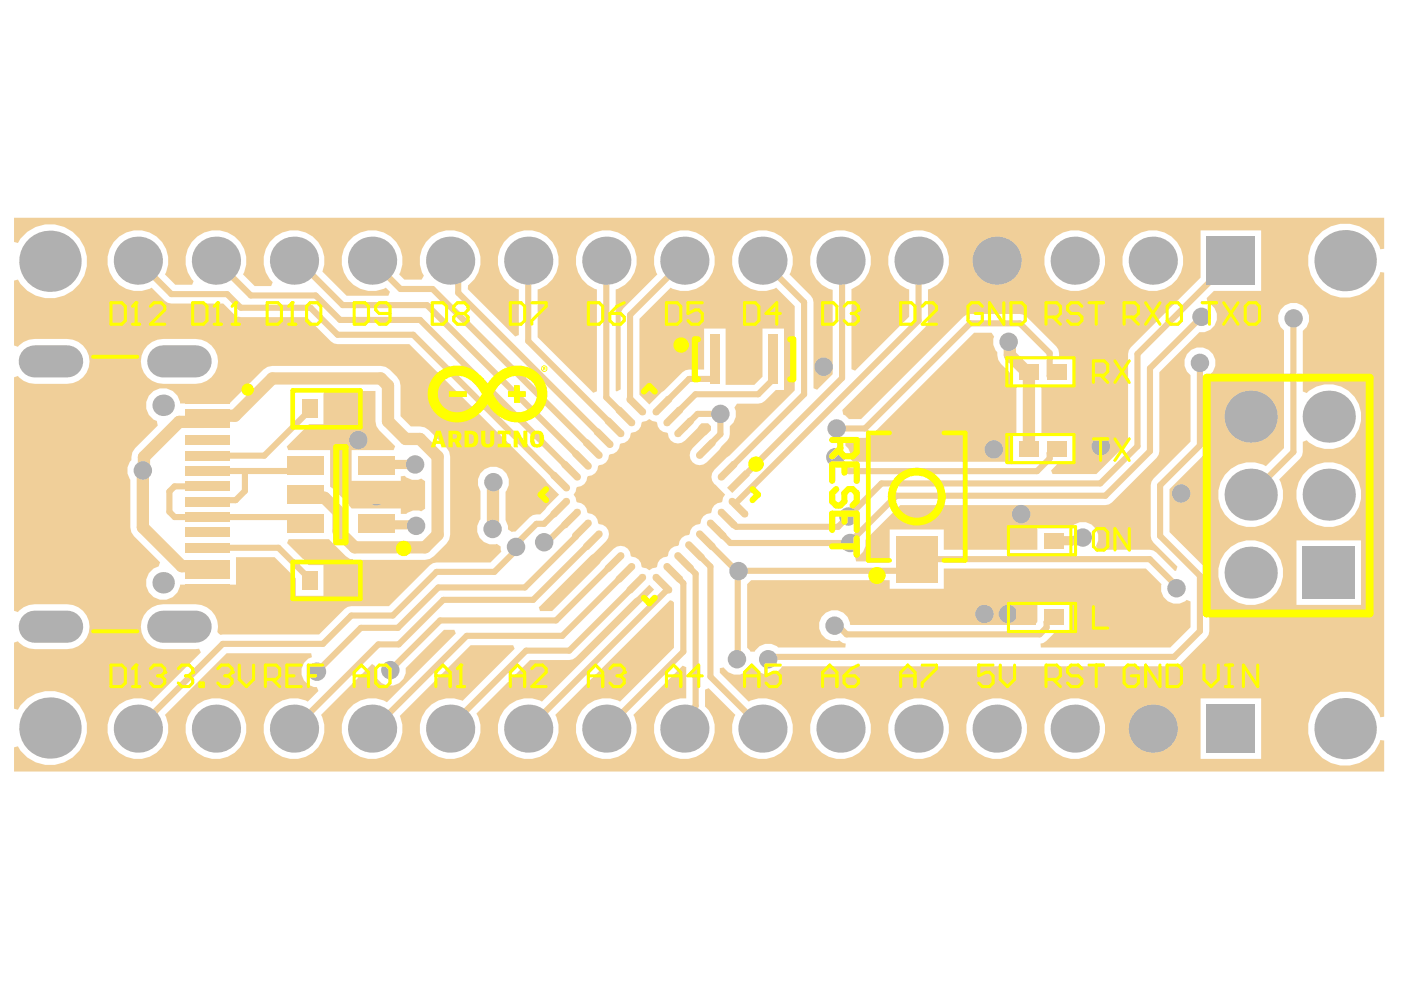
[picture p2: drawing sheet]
<svg xmlns="http://www.w3.org/2000/svg" width="297mm" height="210mm" viewBox="0 0 297 210" stroke-linecap="round" stroke-linejoin="round" font-family="sans-serif">
<g fill="#f0cf99">
<path d="M68.6 83.4l.6-.5h10.4v6.4l.2 1 .6 .9 3.4 3.4-.4 .8h-8.8v6.5h10.4v-.9l.8-.1a2.97 2.97 0 0 0 3.5 .6l.8 .5v5.9l-.8 .5a2.96 2.96 0 0 0-3.1 .6h-1.2v-1.2h-10.4l-.9-1.2-3-2.9-.7-.5v-7.8h-8.9l-.3-.7 4.7-4.8h3.1z"/>
<path d="M158.4 123.9l.9-.9h29.3v1.8h11.5v-4.3h42.8l3.4 3.4a3.3 3.3 0 0 0 1.4 3.6 3.3 3.3 0 0 0 3.9-.3l.8 .3v5.5l-4.3 4.3h-27.4l-.1-.8a5 5 0 0 0 3.1-2.6h3.1v-5.9h-6.9v3.7l-.5 .8h-39.1a3.4 3.4 0 0 0-5.2-2.6 3.3 3.3 0 0 0-1.2 4.2 3.3 3.3 0 0 0 4 1.7l.8 .5 .6 .2-.1 .8h-14.2a3.2 3.2 0 0 0-5 .9h-.9l-.7-.9z"/>
<path d="M179.3 93.5l.7-.7h3.4l.8-.1 .6-.4 21.7-21.8h3.7l.6 .9a2.94 2.94 0 0 0 .6 3.3l.2 1.6 .6 .9 2.5 2.5v2.1h.8v10.4h-.8v5.7h-33.8l-.5-.5v-1.1l-.5-1.2-.6-.6z"/>
<path d="M3 46.2h290.5v6.5l-.9 .2a7.9 7.9 0 0 0-12-4 7.9 7.9 0 0 0 0 12.7 7.9 7.9 0 0 0 12-3.9l.9 .1v94.2l-.9 .1a7.9 7.9 0 0 0-12-4 7.9 7.9 0 0 0 0 12.7 7.9 7.9 0 0 0 12-3.9l.9 .1v6.6h-290.5v-5.1l.8-.3a7.9 7.9 0 0 0 11.9 2.2 7.9 7.9 0 0 0 0-12.1 7.9 7.9 0 0 0-11.9 2.2l-.8-.2v-14.1l.8-.2a4.6 4.6 0 0 0 3.6 1.6h6.8a4.8 4.8 0 0 0 4.8-4.7 4.8 4.8 0 0 0-4.8-4.8h-6.8a4.6 4.6 0 0 0-3.6 1.7l-.8-.3v-49.5l.8-.3a4.6 4.6 0 0 0 3.6 1.7h6.8a4.8 4.8 0 0 0 4.8-4.8 4.8 4.8 0 0 0-4.8-4.7h-6.8a4.6 4.6 0 0 0-3.6 1.6l-.8-.2v-13.8l.8-.2a7.9 7.9 0 0 0 11.9 2.1 7.9 7.9 0 0 0 0-12 7.9 7.9 0 0 0-11.9 2.1l-.8-.2zM237.9 55.3a6.5 6.5 0 0 0 13 0 6.5 6.5 0 0 0-13 0zM221.4 55.3a6.5 6.5 0 0 0 12.9 0 6.5 6.5 0 0 0-12.9 0zM31.3 73.3a4.8 4.8 0 0 0-1.1 5.1 4.8 4.8 0 0 0 4.4 3h6.9a4.8 4.8 0 0 0 4.7-4.8 4.8 4.8 0 0 0-4.7-4.7h-6.9l-1.2 .1-1.2 .5zM24.1 51.3a6.4 6.4 0 0 0 .1 8.1 6.4 6.4 0 0 0 7.9 1.6l2.8 2.8 .7 .4 .7 .2h11l2.3 2.3 .7 .4 .7 .1h14l5.2 5.2 .6 .4 .8 .2h15.2l28.8 28.7 .4 .6 2.5 2.6-4 4.2-1.5 .1-.7 .5-3 3-.8 .1-.8-.6v-.7l-.5-1.2v-6a3.3 3.3 0 0 0-.3-4.5 3.3 3.3 0 0 0-4.5-.1 3.3 3.3 0 0 0-.5 4.4v6l-.2 .2a3.3 3.3 0 0 0 0 3.8 3.3 3.3 0 0 0 3.6 1.2l.9 .6 .1 1.1-2.3 2.3h-11.4l-.8 .1-.7 .4-8.6 8.7h-8l-.8 .2-.6 .4-5.5 5.4-20.8 .1-.7-.5a4.9 4.9 0 0 0-4.6-6h-6.9l-1.2 .2a4.8 4.8 0 0 0-3.5 5.2 4.8 4.8 0 0 0 4.7 4.1l7.6-.1 .4 .8-10.5 10.5a6.4 6.4 0 0 0-9.3 4.7 6.4 6.4 0 0 0 7.4 7.4 6.4 6.4 0 0 0 4.8-9.3l13-13.1h18l.1 .8-.7 .4a3.3 3.3 0 0 0-1.4 3.6 3.3 3.3 0 0 0 3.2 2.4l.3 .8-2.3 2.3a6.4 6.4 0 0 0-9.2 4.7 6.4 6.4 0 0 0 7.3 7.4 6.4 6.4 0 0 0 4.8-9.3l10.8-10.8 .7 .4a3.3 3.3 0 0 0 3 4.2 3.3 3.3 0 0 0 3.4-3.8l8.1-8.1h2.2l.3 .8-14.6 14.6a6.5 6.5 0 0 0-9.4 4.4 6.5 6.5 0 0 0 7.1 7.6 6.5 6.5 0 0 0 5.1-9.1l15-15h9l.3 .8-11 11a6.4 6.4 0 0 0-9.1 5.1 6.4 6.4 0 0 0 7.7 7.1 6.4 6.4 0 0 0 4.3-9.5l11.4-11.4h8.3l.8-.1 .6-.4 15.6-15.4 1 1-23.8 23.8-.4-.3a6.5 6.5 0 0 0-9 5.2 6.5 6.5 0 0 0 7.6 7.1 6.5 6.5 0 0 0 4.6-9.2l24.4-24.3 .4 .1 .4 .3v9.6l-11.4 11.5-.5-.3a6.5 6.5 0 0 0-8.9 5.2 6.5 6.5 0 0 0 7.5 7.1 6.5 6.5 0 0 0 4.7-9.2l10.4-10.5 .8 .4v6.6h-1.2a6.5 6.5 0 0 0-5.2 8.7 6.5 6.5 0 0 0 9.7 3 6.5 6.5 0 0 0 .7-10.1v-3.5l.7-.3 5.7 5.7-.2 .4a6.5 6.5 0 0 0 5.2 9 6.5 6.5 0 0 0 7.1-7.6 6.5 6.5 0 0 0-9.3-4.6l-6.1-6.2v-.9l.8-.2 .1 .1a3.3 3.3 0 0 0 5.6-.2h.9l.1 .2a3.3 3.3 0 0 0 5.7-.3h83.1l.8-.2 .7-.4 5.4-5.5 .4-.6 .2-.8v-11.7l-.2-.8-.4-.6-7.8-7.9v-9.1l7.8-7.8 .4-.7 .2-.7v-14.9l.8-.8a3.3 3.3 0 0 0-.9-4.6 3.3 3.3 0 0 0-4.5 .8 3.3 3.3 0 0 0 .6 4.6v14l-7.8 7.9-.5 .6-.1 .8v10.7l.1 .8 .5 .7 5 5-.2 .9-.3 .1-3.9-4-.7-.4-.7-.1h-11.1l-.3-.9 .4-1.1a3.3 3.3 0 0 0-1.5-3.5 3.3 3.3 0 0 0-3.8 .3l-.7 .3h-6.9v4.9h-19.8v-4.3h-11.5v6.7h-7.1l-.2-.8 .8-.3a3.3 3.3 0 0 0 1.4-3.4l7.4-7.4h43.5l.7-.2 .7-.4 9.4-9.4 .5-.7 .1-.7v-16.8l8.5-8.5h1.1a3.3 3.3 0 0 0 2.6-2.9 3.3 3.3 0 0 0-2-3.3l-.2-1 1.6-1.5h10v-12.8h-12.9v10l-14.7 14.7-.5 .7-.1 .7v18.8l-6.7 6.7h-9.3l-.4-.8 1.6-1.7h3v-5.8h-6.6v-10.4h6.6v-5.9h-2.9l-.1-1.8-.4-.6-6.4-6.3-.6-.5-.8-.1h-10.5l-.8 .1-.6 .5-21.7 21.7h-2.6l-.8-.8-.4-.2-.2-1 17.6-17.5 .4-.7 .2-.7v-6.6l.4-.2a6.5 6.5 0 0 0 2.7-10 6.5 6.5 0 0 0-10.4 .3 6.5 6.5 0 0 0 3.3 9.9v5.7l-11.5 11.5-.8-.3v-17a6.4 6.4 0 0 0 2.8-10.1 6.4 6.4 0 0 0-10.4 .5 6.4 6.4 0 0 0 3.6 9.8v17.8l-3.3 3.3-.7-.3v-18.2l-.2-.8-.4-.6-4.5-4.5 .2-.5a6.5 6.5 0 0 0-5.2-8.9 6.5 6.5 0 0 0-7.1 7.5 6.5 6.5 0 0 0 9.3 4.7l3.9 3.9v17.9l-13.9 13.8-.5 .4-2.7 2.6-.4 .7a2.02 2.02 0 0 0 .7 2.5l2 2.1-.4 .6-.2 .8-.1 .2-.9 .2-.7 .4-.4 .7-.2 .8-.2 .2a2.12 2.12 0 0 0-2.1 2.1l-.2 .2-.8 .2-.7 .4-.4 .7-.2 .8-.2 .2a2.12 2.12 0 0 0-2.1 2.1l-.2 .2-.8 .2-.7 .4-.4 .7-.2 .8-.2 .2a2.12 2.12 0 0 0-2.1 2.1l-.2 .2-.8 .2-.6 .4-.7-.4-.8-.2-.2-.2a2.12 2.12 0 0 0-2.1-2.1l-.2-.2-.1-.8a2.13 2.13 0 0 0-3.5-.7l-13 13.3h-2.6l-.3-.9 11.1-11 .6-.3 2.6-2.7 .5-.6a2.12 2.12 0 0 0-2-3l-.2-.2-.1-.8-.5-.7-.7-.4-.8-.2-.2-.2a2.12 2.12 0 0 0-2.1-2.1l-.2-.2-.2-.8-.4-.6 .4-.7 .2-.8 .2-.2a2.12 2.12 0 0 0 2.1-2.1l.2-.2 .8-.1a2.13 2.13 0 0 0 1.3-2l.2-.2 .8-.1 .7-.5 .5-.7 .1-.8 .2-.2a2.12 2.12 0 0 0 2.1-2.1l.2-.2a2.12 2.12 0 0 0 2.1-2.1l.2-.2 .8-.1 .7-.5 .5-.7 .1-.8 .2-.2 .8-.1 .7-.5 .6 .5 .8 .1 .2 .2 .2 .8 .4 .7 .7 .5 .8 .1 .2 .2a2.12 2.12 0 0 0 1.3 2 2.12 2.12 0 0 0 2.3-.5l3.5-3.7h1.4l.6 .7v.8l-3.9 3.8-.4 .7a2.12 2.12 0 0 0 .8 2.6 2.12 2.12 0 0 0 2.6-.3l2.7-2.6 .4-.7a4.2 4.2 0 0 0 1.8-4.3 3.1 3.1 0 0 0 1-4l.6-.8h4.5l.7-.2 .7-.4 2.3-2.3h1.7v-13h-4.5v10.2l-1.8 1.7h-6.1v-11.9h-4.5v8.7h-3.2l-.8 .1-.6 .4-7 6.9-2.1-2.1v-16.1l6.6-6.6 .4 .2a6.5 6.5 0 0 0 9-5.2 6.5 6.5 0 0 0-7.6-7.1 6.5 6.5 0 0 0-4.6 9.3l-7.2 7.2-.5 .6-.1 .8v15.8l-.8 .4-.3-.1v-21.5a6.4 6.4 0 0 0 3.3-9.9 6.4 6.4 0 0 0-10.5 0 6.4 6.4 0 0 0 3.3 9.9v21.6l-.8 .3-11.8-11.8v-10.1a6.4 6.4 0 0 0 3.2-9.9 6.4 6.4 0 0 0-10.4 0 6.4 6.4 0 0 0 3.2 9.9v9.6l-.8 .4-10-10.1v-.8a6.4 6.4 0 0 0 1.6-8.8 6.4 6.4 0 0 0-8.7-1.9 6.4 6.4 0 0 0-2.2 8.7l-.5 .8h-3.7l-1.1-1.1 .3-.5a6.5 6.5 0 0 0-5.2-8.9 6.5 6.5 0 0 0-7.1 7.5 6.5 6.5 0 0 0 9.2 4.7l.9 .9-.4 .8h-8.8l-5.1-5.1a6.4 6.4 0 0 0-7.4-8.7 6.4 6.4 0 0 0-3.2 10.9l-.3 .9h-3.5l-2.5-2.5 .3-.5a6.5 6.5 0 0 0-7.1-8.8 6.5 6.5 0 0 0-3.6 10.7l-.4 .8h-3.5l-2.2-2.2 .2-.5a6.5 6.5 0 0 0-2.7-8 6.5 6.5 0 0 0-8.4 1.6zM31.6 83.9a3.6 3.6 0 0 0 1.7 5.4l.1 .9-4.8 4.8a3.5 3.5 0 0 0-.7 2.6 3.1 3.1 0 0 0-.3 4.1v10.1l.2 1 .6 .9 5.5 5.5-.3 .9a3.6 3.6 0 0 0-1.4 6.2 3.6 3.6 0 0 0 6-2.3h11.8v-5.9h8.2l4.5 4.5v3.7h5.9v-6.5h-3.1l-4.6-4.7 .3-.8h8.6l3.5 3.6 .9 .6 1 .2h14.9l1-.2 .9-.6 2.7-2.6 .5-.9 .2-1v-16.6l-.2-1-.5-.9-3.8-3.7-.8-.6-1.1-.2h-1.9l-2.2-2.2v-6.4l-.2-1.1a7 7 0 0 0-3.1-2.9l-.9-.2h-23l-1 .2-.9 .6-7.1 7.1h-10.5a3.6 3.6 0 0 0-2.8-3.1 3.6 3.6 0 0 0-3.8 1.5zM272.4 64.7a3.3 3.3 0 0 0-.2 5.4v24.9l-3.8 3.8a6.9 6.9 0 0 0-10 5 6.9 6.9 0 0 0 7.9 7.9 6.9 6.9 0 0 0 4.9-10l4.4-4.5 .5-.6 .1-.8v-2.1l.8-.4a6.9 6.9 0 0 0 9.7-.2 6.9 6.9 0 0 0 0-9.6 6.9 6.9 0 0 0-9.7-.2l-.8-.3v-12.8a3.3 3.3 0 0 0 .8-4.6 3.3 3.3 0 0 0-4.6-.9zM274.8 104.9a6.9 6.9 0 0 0 13.8 0 6.9 6.9 0 0 0-13.8 0zM274.9 114.6v13.7h13.7v-13.7zM258.3 121.4a6.9 6.9 0 0 0 13.8 0 6.9 6.9 0 0 0-13.8 0zM254.5 148.1v12.8h12.9v-12.8zM221.4 154.5a6.5 6.5 0 0 0 12.9 0 6.5 6.5 0 0 0-12.9 0zM204.8 154.5a6.5 6.5 0 0 0 13 0 6.5 6.5 0 0 0-13 0zM188.3 154.5a6.5 6.5 0 0 0 12.9 0 6.5 6.5 0 0 0-12.9 0zM171.7 154.5a6.5 6.5 0 0 0 13 0 6.5 6.5 0 0 0-13 0zM39.3 154.5a6.5 6.5 0 0 0 13 0 6.5 6.5 0 0 0-13 0z"/>
<circle cx="145" cy="90.6" r=".65"/>
</g>
<g fill="none" stroke="#f0cf99" stroke-width="1.3">
<path d="M63.2 55.3l9.5 9.4h17.8l32.9 32.8M261 55.3l-19.8 19.7v19.6l-7.9 7.9h-46.4l-9.2 9.2M65.8 65.3l5.8 5.7h16l31.2 31.1M66.9 62.6l5.2 5.2h17l32 32M151.6 76.2v3.8l-.4 .3h-5.1l-5.7 5.7M163.9 76.2v4.2l-3.1 3.2h-13.3l-4.8 4.7M170.5 64.1v19.5l-16.2 16.2M194.8 68l-38.9 38.8 .7 .8M254.4 76.9v17.6l-8.4 8.4v10.7M254.7 67.2l-10.9 10.9v17.6l-9.4 9.4h-44.3M44 99.9h19.6M51.8 99.9l.1 .1v4.1l-1.9 2h-5.7l-.3 .3"/>
<path d="M65.6 86.7v.3l-9.6 9.6h-12M72.8 86.7l1 1v2.7l2.2 2.2v.7M145 90.6l2.9-2.8h4.8v4.3l-3 3.1M178.5 80.2l-21.9 21.9M43.7 103.4l-.3-.3h-6.4l-1.1 1.1v4.3l1.1 1.1h24.4l1.4 1.5h2M43.7 103.4h.1M44 116.1h15l6.6 6.6v.4M44 103.1l-.3 .3M118.8 107.6l-3.4 3.5h-1.7l-4.3 4.3v1.3l-4.6 4.5h-12.2l-9.3 9.3M121.1 109.9l-5.1 5.1h-.6M123.4 112.2l-1.4 1.4v.2l-10.7 10.8h-18.4l-8.5 8.5M125.7 114.6l-12.7 12.6h-19l-9.5 9.4h-4.3l-17.9 17.9"/>
<path d="M152 112.2l2.8 2.9M140.4 123.8l1.1 1v.2l-29.5 29.5M156.6 121.1l-.2 .1v18.4l-.1 .2M156.6 121h35.3"/>
</g>
<path d="M213.9 72.5l.2 .2v2.6l3.6 3.5h.5M64.8 104.9l.6 .6h3.4l3 3v4.1l3.4 3.4h14.9l2.7-2.6v-16.6l-3.8-3.7h-3l-3.7-3.8v-7.5l-1.6-1.6h-23l-7.9 7.9h-5.1l-1.3 1.3h-5.4l-7.5 7.5v2.6l-.2 .3v12l8.2 8.2h4.9l.6 .7" fill="none" stroke="#f0cf99" stroke-width="2.6"/>
<circle cx="152" cy="112.2" r=".65" fill="#f0cf99"/>
<g fill="none" stroke="#f0cf99" stroke-width="1.3">
<path d="M29.2 55.3l7.1 7.1h11.9l2.8 2.9h14.8M45.8 55.3l7.4 7.3h13.7M62.3 55.3h.9M78.9 55.3l6 6h6.8l34 33.9M95.4 55.3l1.8 1.7v5.1l30.8 30.8M112 55.3v17l18.3 18.3M128.5 55.3v29l4.1 4M145.1 55.3l-11.5 11.5v17.9l1.3 1.3M161.7 55.3l8.8 8.8M178.2 55.3l.3 .3v24.6M194.8 55.3v12.7M244.4 55.3l-1.4 1.4"/>
<path d="M174.3 77.8h.3M222.6 79.8v-4.9l-6.4-6.3h-10.5l-22.3 22.2h-6M274.2 67.5v28.3l-9 9.1M274.3 67.5h-.1M64.8 98.7l-1.2 1.2M147.4 92.9l-9.7 9.7v4.6l-9.7 9.7M152 97.5l-7.4 7.4h-6.9l-1.4-1.3h-8M210.7 95.3v.6l.7 .7M224 95.1h-.5l-.9 1v1.1l-2.7 2.7h-39.8l-3-3M265.2 88.3l-14.8 14.8v1.5M79.8 104.9v.3M79.8 105.2h.1"/>
<path d="M130.3 119.2l-12.4 12.3h-24.6l-10.5 10.6M145 119.2l2.5 2.5v28l-2.4 2.4v2.4M147.4 116.9l3.2 3.2v23.4l11.1 11M149.7 114.6l6.4 6.4M154.3 109.9l1.8 1.8h21.6M190.1 105.1l-9.8 9.8v.2h-25.5M216.5 109v4.7l1 .9M217.5 114.6h.1M246 113.6l8.4 8.5v11.7l-5.5 5.5h-85.5l-.5 .5M83.3 130.5h-8.8l-6 6h-21.3l-18 18M84.4 133.1h-7.9l-9.3 9.3M132.6 121.5l-13.4 13.3h-20.2l-19.7 19.7h-.4"/>
<path d="M134.9 123.8l-14.2 14.2h-9.2l-16.1 16v.5M142.7 121.5l2.2 2.2v14.5l-16.4 16.3M191.9 121l2.5-2.4h49.4l5.6 5.6v.5M223.4 131h-.6l-.9 .9v1.1l-1.5 1.5h-40.9l-1.9-1.8h-.7"/>
</g>
<path d="M88 98.5h-8l-.2 .2M79.8 111.1l.2 .2h8l.2 .2M229.6 114h-.5l-.7 .6h-5" fill="none" stroke="#f0cf99" stroke-width="2"/>
<path d="M218.2 78.8v16.3M104.6 102.2l-.2 10" fill="none" stroke="#f0cf99" stroke-width="2.6"/>
<g fill="#b0b0b0">
<circle cx="152.7" cy="87.8" r="1.95"/>
<circle cx="109.4" cy="116" r="1.96"/>
<circle cx="213.7" cy="130.2" r="1.96"/>
<circle cx="208.7" cy="130.2" r="1.96"/>
<circle cx="156.3" cy="139.8" r="1.96"/>
<circle cx="115.4" cy="115" r="1.96"/>
<circle cx="76" cy="93.3" r="1.96"/>
<circle cx="216.5" cy="109" r="1.96"/>
<circle cx="179.9" cy="109.5" r="1.95"/>
<circle cx="79.8" cy="105.2" r="1.96"/>
<circle cx="156.6" cy="121.1" r="1.96"/>
<circle cx="174.6" cy="77.8" r="1.96"/>
<circle cx="229.6" cy="114" r="1.96"/>
<circle cx="213.9" cy="72.5" r="1.96"/>
<circle cx="210.7" cy="95.3" r="1.96"/>
<circle cx="274.3" cy="67.5" r="1.96"/>
<circle cx="233.4" cy="94.6" r="1.96"/>
<circle cx="250.4" cy="104.6" r="1.96"/>
<circle cx="162.9" cy="139.8" r="1.96"/>
<circle cx="104.4" cy="112.2" r="1.95"/>
<circle cx="104.6" cy="102.2" r="1.95"/>
<circle cx="30.3" cy="99.8" r="1.96"/>
<circle cx="180.3" cy="115.1" r="1.96"/>
<circle cx="249.4" cy="124.7" r="1.96"/>
<circle cx="254.4" cy="76.9" r="1.96"/>
<circle cx="176.9" cy="132.7" r="1.96"/>
<circle cx="177.1" cy="96.9" r="1.96"/>
<circle cx="177.4" cy="90.8" r="1.95"/>
<circle cx="88.2" cy="111.5" r="1.95"/>
<circle cx="88" cy="98.5" r="1.96"/>
<circle cx="254.7" cy="67.2" r="1.96"/>
<circle cx="132.1" cy="99.8" r="1.96"/>
<circle cx="128.3" cy="103.6" r="1.96"/>
<circle cx="67.2" cy="142.4" r="1.96"/>
<circle cx="82.8" cy="142.1" r="1.96"/>
<circle cx="10.6" cy="55.4" r="6.5"/>
<circle cx="10.6" cy="154.4" r="6.5"/>
</g>
<path d="M7.4 76.6h6.8M7.4 132.9h6.8" fill="none" stroke="#b0b0b0" stroke-width="6.8"/>
<g fill="#b0b0b0">
<circle cx="29.2" cy="154.5" r="5.1"/>
<circle cx="29.2" cy="55.3" r="5.1"/>
<circle cx="34.6" cy="85.9" r="2.28"/>
<circle cx="34.6" cy="123.6" r="2.28"/>
</g>
<path d="M34.6 76.6h6.9M34.6 132.9h6.9" fill="none" stroke="#b0b0b0" stroke-width="6.8"/>
<g fill="#b0b0b0">
<circle cx="45.8" cy="154.5" r="5.1"/>
<circle cx="45.8" cy="55.3" r="5.1"/>
<circle cx="62.3" cy="55.3" r="5.1"/>
<circle cx="62.3" cy="154.5" r="5.1"/>
<circle cx="78.9" cy="154.5" r="5.1"/>
<circle cx="112" cy="154.5" r="5.1"/>
<circle cx="95.4" cy="154.5" r="5.1"/>
<circle cx="128.5" cy="154.5" r="5.1"/>
<circle cx="145.1" cy="154.5" r="5.1"/>
<circle cx="161.7" cy="154.5" r="5.1"/>
<circle cx="78.9" cy="55.3" r="5.1"/>
<circle cx="112" cy="55.3" r="5.1"/>
<circle cx="95.4" cy="55.3" r="5.1"/>
<circle cx="128.5" cy="55.3" r="5.1"/>
<circle cx="145.1" cy="55.3" r="5.1"/>
<circle cx="161.7" cy="55.3" r="5.1"/>
<circle cx="178.2" cy="154.5" r="5.1"/>
<circle cx="178.2" cy="55.3" r="5.1"/>
<circle cx="194.8" cy="55.3" r="5.1"/>
<circle cx="194.8" cy="154.5" r="5.1"/>
<circle cx="211.3" cy="154.5" r="5.1"/>
<circle cx="211.3" cy="55.3" r="5.1"/>
<circle cx="227.9" cy="154.5" r="5.1"/>
<circle cx="227.9" cy="55.3" r="5.1"/>
<circle cx="244.4" cy="154.5" r="5.1"/>
<circle cx="285.2" cy="154.5" r="6.5"/>
<circle cx="265.2" cy="121.4" r="5.5"/>
<circle cx="265.2" cy="104.9" r="5.5"/>
<circle cx="281.7" cy="104.9" r="5.5"/>
<circle cx="265.2" cy="88.3" r="5.5"/>
<circle cx="281.7" cy="88.3" r="5.5"/>
<circle cx="244.4" cy="55.3" r="5.1"/>
<circle cx="285.2" cy="55.3" r="6.5"/>
</g>
<g fill="#b0b0b0">
<path d="M255.9 149.4h10.2v10.2h-10.2z" fill-rule="evenodd"/>
<path d="M276.2 115.9h11.1v11h-11.1z" fill-rule="evenodd"/>
<path d="M255.9 50.2h10.2v10.2h-10.2z" fill-rule="evenodd"/>
</g>
<g fill="#f0cf99">
<path d="M150.6 71h1.9v10.4h-1.9z" fill-rule="evenodd"/>
<path d="M156.8 71h1.9v10.4h-1.9z" fill-rule="evenodd"/>
<path d="M163 71h1.9v10.4h-1.9z" fill-rule="evenodd"/>
<path d="M39.3 124h9.4v3.9h-9.4z" fill-rule="evenodd"/>
<path d="M39.3 118.7h9.4v4h-9.4z" fill-rule="evenodd"/>
<path d="M39.3 115.2h9.4v1.9h-9.4z" fill-rule="evenodd"/>
<path d="M39.3 111.9h9.4v2h-9.4z" fill-rule="evenodd"/>
<path d="M39.3 108.7h9.4v1.9h-9.4z" fill-rule="evenodd"/>
<path d="M39.3 105.4h9.4v2h-9.4z" fill-rule="evenodd"/>
<path d="M39.3 92.4h9.4v1.9h-9.4z" fill-rule="evenodd"/>
<path d="M39.3 95.6h9.4v2h-9.4z" fill-rule="evenodd"/>
<path d="M39.3 98.9h9.4v1.9h-9.4z" fill-rule="evenodd"/>
<path d="M39.3 102.1h9.4v2h-9.4z" fill-rule="evenodd"/>
<path d="M39.3 86.8h9.4v4h-9.4z" fill-rule="evenodd"/>
<path d="M39.3 81.6h9.4v3.9h-9.4z" fill-rule="evenodd"/>
<path d="M215.4 113h4.2v3.3h-4.2z" fill-rule="evenodd"/>
<path d="M221.2 113h4.3v3.3h-4.3z" fill-rule="evenodd"/>
<path d="M154.7 105.8h1.1l2.6 2.6v1.1h-1.1l-2.6-2.6z" fill-rule="evenodd"/>
<path d="M152.4 108.1h1.1l2.6 2.6v1.1h-1.1l-2.6-2.6z" fill-rule="evenodd"/>
<path d="M150.1 110.4h1.1l2.6 2.6v1.1h-1.1l-2.6-2.6z" fill-rule="evenodd"/>
<path d="M147.8 112.7h1.1l2.6 2.6v1.1h-1.1l-2.6-2.6z" fill-rule="evenodd"/>
<path d="M145.5 115h1.1l2.6 2.6v1.1h-1.1l-2.6-2.6z" fill-rule="evenodd"/>
<path d="M143.2 117.3h1.1l2.6 2.6v1.1h-1.1l-2.6-2.6z" fill-rule="evenodd"/>
<path d="M140.9 119.6h1.1l2.6 2.6v1.1h-1.1l-2.6-2.6z" fill-rule="evenodd"/>
<path d="M138.6 121.9h1.1l2.6 2.6v1.1h-1.1l-2.6-2.6z" fill-rule="evenodd"/>
<path d="M116.9 100.2h1.1l2.6 2.7v1.1h-1.1l-2.6-2.7z" fill-rule="evenodd"/>
<path d="M119.2 97.9h1.1l2.6 2.7v1.1h-1.1l-2.6-2.7z" fill-rule="evenodd"/>
<path d="M121.5 95.6h1.1l2.6 2.7v1.1h-1.1l-2.6-2.7z" fill-rule="evenodd"/>
<path d="M123.8 93.3h1.1l2.6 2.7v1.1h-1.1l-2.6-2.7z" fill-rule="evenodd"/>
<path d="M126.1 91h1.1l2.7 2.7v1.1h-1.1l-2.7-2.7z" fill-rule="evenodd"/>
<path d="M128.4 88.7h1.1l2.7 2.7v1.1h-1.1l-2.7-2.7z" fill-rule="evenodd"/>
<path d="M130.7 86.4h1.1l2.7 2.7v1.1h-1.1l-2.7-2.7z" fill-rule="evenodd"/>
<path d="M133 84.1h1.1l2.7 2.7v1.1h-1.1l-2.7-2.7z" fill-rule="evenodd"/>
<path d="M133 124.5l2.7-2.6h1.1v1.1l-2.7 2.6h-1.1z" fill-rule="evenodd"/>
<path d="M130.7 122.2l2.7-2.6h1.1v1.1l-2.7 2.6h-1.1z" fill-rule="evenodd"/>
<path d="M128.4 119.9l2.7-2.6h1.1v1.1l-2.7 2.6h-1.1z" fill-rule="evenodd"/>
<path d="M126.1 117.6l2.7-2.6h1.1v1.1l-2.7 2.6h-1.1z" fill-rule="evenodd"/>
<path d="M123.8 115.3l2.6-2.6h1.1v1.1l-2.6 2.6h-1.1z" fill-rule="evenodd"/>
<path d="M121.5 113l2.6-2.6h1.1v1.1l-2.6 2.6h-1.1z" fill-rule="evenodd"/>
<path d="M119.2 110.7l2.6-2.6h1.1v1.1l-2.6 2.6h-1.1z" fill-rule="evenodd"/>
<path d="M116.9 108.4l2.6-2.6h1.1v1.1l-2.6 2.6h-1.1z" fill-rule="evenodd"/>
<path d="M138.6 86.8l2.6-2.7h1.1v1.1l-2.6 2.7h-1.1z" fill-rule="evenodd"/>
<path d="M140.9 89.1l2.6-2.7h1.1v1.1l-2.6 2.7h-1.1z" fill-rule="evenodd"/>
<path d="M143.2 91.4l2.6-2.7h1.1v1.1l-2.6 2.7h-1.1z" fill-rule="evenodd"/>
<path d="M145.5 93.7l2.6-2.7h1.1v1.1l-2.6 2.7h-1.1z" fill-rule="evenodd"/>
<path d="M147.8 96l2.6-2.7h1.1v1.1l-2.6 2.7h-1.1z" fill-rule="evenodd"/>
<path d="M150.1 98.3l2.6-2.7h1.1v1.1l-2.6 2.7h-1.1z" fill-rule="evenodd"/>
<path d="M152.4 100.6l2.6-2.7h1.1v1.1l-2.6 2.7h-1.1z" fill-rule="evenodd"/>
<path d="M154.2 103.4l3.7-3.7 1.1 1.1-3.7 3.7z" fill-rule="evenodd"/>
<path d="M122.7 104.9l15-15 14.9 15-14.9 14.9z" fill-rule="evenodd"/>
<path d="M216 93.5h4.3v3.2h-4.3z" fill-rule="evenodd"/>
<path d="M221.9 93.5h4.2v3.2h-4.2z" fill-rule="evenodd"/>
<path d="M216 77.2h4.3v3.3h-4.3z" fill-rule="evenodd"/>
<path d="M221.9 77.2h4.2v3.3h-4.2z" fill-rule="evenodd"/>
<path d="M189.9 87.1h8.9v9.9h-8.9z" fill-rule="evenodd"/>
<path d="M189.9 113.6h8.9v9.9h-8.9z" fill-rule="evenodd"/>
<path d="M221.2 129.3h4.3v3.2h-4.3z" fill-rule="evenodd"/>
<path d="M215.4 129.3h4.2v3.2h-4.2z" fill-rule="evenodd"/>
<path d="M75.9 109.1h7.8v3.9h-7.8z" fill-rule="evenodd"/>
<path d="M75.9 102.9h7.8v3.9h-7.8z" fill-rule="evenodd"/>
<path d="M75.9 96.7h7.8v3.9h-7.8z" fill-rule="evenodd"/>
<path d="M60.9 96.7h7.8v3.9h-7.8z" fill-rule="evenodd"/>
<path d="M60.9 102.9h7.8v3.9h-7.8z" fill-rule="evenodd"/>
<path d="M60.9 109.1h7.8v3.9h-7.8z" fill-rule="evenodd"/>
<path d="M71.2 121.1h3.2v3.9h-3.2z" fill-rule="evenodd"/>
<path d="M64 121.1h3.3v3.9h-3.3z" fill-rule="evenodd"/>
<path d="M71.2 84.7h3.2v3.9h-3.2z" fill-rule="evenodd"/>
<path d="M64 84.7h3.3v3.9h-3.3z" fill-rule="evenodd"/>
</g>
<g fill="#f0cf99">
<path d="M157.9 109l.5 .5zM157.3 109.5l.6-.5 .5 .5a.78 .78 0 0 1-1.1 0z"/>
<path d="M157.9 109l.5-.6zM157.9 109l.5-.6a.78 .78 0 0 1 0 1.1z"/>
<path d="M154.7 105.8l.6 .5zM154.7 105.8a.78 .78 0 0 1 1.1 0l-.5 .5z"/>
<path d="M154.7 106.9l.6-.6zM154.7 105.8l.6 .5-.6 .6a.78 .78 0 0 1 0-1.1z"/>
<path d="M155.6 111.3l.5 .5zM155 111.8l.6-.5 .5 .5a.78 .78 0 0 1-1.1 0z"/>
<path d="M155.6 111.3l.5-.6zM155.6 111.3l.5-.6a.78 .78 0 0 1 0 1.1z"/>
<path d="M152.4 108.1l.6 .5zM152.4 108.1a.78 .78 0 0 1 1.1 0l-.5 .5z"/>
<path d="M152.4 109.2l.6-.6zM152.4 108.1l.6 .5-.6 .6a.78 .78 0 0 1 0-1.1z"/>
<path d="M153.3 113.6l.5 .5zM152.7 114.1l.6-.5 .5 .5a.78 .78 0 0 1-1.1 0z"/>
<path d="M153.3 113.6l.5-.6zM153.3 113.6l.5-.6a.78 .78 0 0 1 0 1.1z"/>
<path d="M150.1 110.4l.5 .5zM150.1 110.4a.78 .78 0 0 1 1.1 0l-.6 .5z"/>
<path d="M150.1 111.5l.5-.6zM150.1 110.4l.5 .5-.5 .6a.78 .78 0 0 1 0-1.1z"/>
<path d="M151 115.9l.5 .5zM150.4 116.4l.6-.5 .5 .5a.78 .78 0 0 1-1.1 0z"/>
<path d="M151 115.9l.5-.6zM151 115.9l.5-.6a.78 .78 0 0 1 0 1.1z"/>
<path d="M147.8 112.7l.5 .5zM147.8 112.7a.78 .78 0 0 1 1.1 0l-.6 .5z"/>
<path d="M147.8 113.8l.5-.6zM147.8 112.7l.5 .5-.5 .6a.78 .78 0 0 1 0-1.1z"/>
<path d="M148.7 118.2l.5 .5zM148.1 118.7l.6-.5 .5 .5a.78 .78 0 0 1-1.1 0z"/>
<path d="M148.7 118.2l.5-.6zM148.7 118.2l.5-.6a.78 .78 0 0 1 0 1.1z"/>
<path d="M145.5 115l.5 .5zM145.5 115a.78 .78 0 0 1 1.1 0l-.6 .5z"/>
<path d="M145.5 116.1l.5-.6zM145.5 115l.5 .5-.5 .6a.78 .78 0 0 1 0-1.1z"/>
<path d="M146.4 120.5l.5 .5zM145.8 121l.6-.5 .5 .5a.78 .78 0 0 1-1.1 0z"/>
<path d="M146.4 120.5l.5-.6zM146.4 120.5l.5-.6a.78 .78 0 0 1 0 1.1z"/>
<path d="M143.2 117.3l.5 .5zM143.2 117.3a.78 .78 0 0 1 1.1 0l-.6 .5z"/>
<path d="M143.2 118.4l.5-.6zM143.2 117.3l.5 .5-.5 .6a.78 .78 0 0 1 0-1.1z"/>
<path d="M144.1 122.8l.5 .5zM143.5 123.3l.6-.5 .5 .5a.78 .78 0 0 1-1.1 0z"/>
<path d="M144.1 122.8l.5-.6zM144.1 122.8l.5-.6a.78 .78 0 0 1 0 1.1z"/>
<path d="M140.9 119.6l.5 .5zM140.9 119.6a.78 .78 0 0 1 1.1 0l-.6 .5z"/>
<path d="M140.9 120.7l.5-.6zM140.9 119.6l.5 .5-.5 .6a.78 .78 0 0 1 0-1.1z"/>
<path d="M141.8 125.1l.5 .5zM141.2 125.6l.6-.5 .5 .5a.78 .78 0 0 1-1.1 0z"/>
<path d="M141.8 125.1l.5-.6zM141.8 125.1l.5-.6a.78 .78 0 0 1 0 1.1z"/>
<path d="M138.6 121.9l.5 .5zM138.6 121.9a.78 .78 0 0 1 1.1 0l-.6 .5z"/>
<path d="M138.6 123l.5-.6zM138.6 121.9l.5 .5-.5 .6a.78 .78 0 0 1 0-1.1z"/>
<path d="M120.1 103.4l.5 .6zM119.5 104l.6-.6 .5 .6a.78 .78 0 0 1-1.1 0z"/>
<path d="M120.1 103.4l.5-.5zM120.1 103.4l.5-.5a.78 .78 0 0 1 0 1.1z"/>
<path d="M116.9 100.2l.6 .6zM116.9 100.2a.78 .78 0 0 1 1.1 0l-.5 .6z"/>
<path d="M116.9 101.3l.6-.5zM116.9 100.2l.6 .6-.6 .5a.78 .78 0 0 1 0-1.1z"/>
<path d="M122.4 101.1l.5 .6zM121.8 101.7l.6-.6 .5 .6a.78 .78 0 0 1-1.1 0z"/>
<path d="M122.9 100.6l-.5 .5zM122.4 101.1l.5-.5a.78 .78 0 0 1 0 1.1z"/>
<path d="M119.2 97.9l.6 .6zM119.2 97.9a.78 .78 0 0 1 1.1 0l-.5 .6z"/>
<path d="M119.2 99l.6-.5zM119.2 97.9l.6 .6-.6 .5a.78 .78 0 0 1 0-1.1z"/>
<path d="M124.7 98.8l.5 .6zM124.1 99.4l.6-.6 .5 .6a.78 .78 0 0 1-1.1 0z"/>
<path d="M125.2 98.3l-.5 .5zM124.7 98.8l.5-.5a.78 .78 0 0 1 0 1.1z"/>
<path d="M121.5 95.6l.6 .6zM121.5 95.6a.78 .78 0 0 1 1.1 0l-.5 .6z"/>
<path d="M121.5 96.7l.6-.5zM121.5 95.6l.6 .6-.6 .5a.78 .78 0 0 1 0-1.1z"/>
<path d="M127 96.5l.5 .6zM126.4 97.1l.6-.6 .5 .6a.78 .78 0 0 1-1.1 0z"/>
<path d="M127.5 96l-.5 .5zM127 96.5l.5-.5a.78 .78 0 0 1 0 1.1z"/>
<path d="M123.8 93.3l.6 .6zM123.8 93.3a.78 .78 0 0 1 1.1 0l-.5 .6z"/>
<path d="M123.8 94.4l.6-.5zM123.8 93.3l.6 .6-.6 .5a.78 .78 0 0 1 0-1.1z"/>
<path d="M129.3 94.2l.6 .6zM128.8 94.8l.5-.6 .6 .6a.78 .78 0 0 1-1.1 0z"/>
<path d="M129.9 93.7l-.6 .5zM129.3 94.2l.6-.5a.78 .78 0 0 1 0 1.1z"/>
<path d="M126.1 91l.6 .6zM126.1 91a.78 .78 0 0 1 1.1 0l-.5 .6z"/>
<path d="M126.1 92.1l.6-.5zM126.1 91l.6 .6-.6 .5a.78 .78 0 0 1 0-1.1z"/>
<path d="M131.6 91.9l.6 .6zM131.1 92.5l.5-.6 .6 .6a.78 .78 0 0 1-1.1 0z"/>
<path d="M131.6 91.9l.6-.5zM131.6 91.9l.6-.5a.78 .78 0 0 1 0 1.1z"/>
<path d="M128.4 88.7l.6 .6zM128.4 88.7a.78 .78 0 0 1 1.1 0l-.5 .6z"/>
<path d="M128.4 89.8l.6-.5zM128.4 88.7l.6 .6-.6 .5a.78 .78 0 0 1 0-1.1z"/>
<path d="M133.9 89.6l.6 .6zM133.4 90.2l.5-.6 .6 .6a.78 .78 0 0 1-1.1 0z"/>
<path d="M133.9 89.6l.6-.5zM133.9 89.6l.6-.5a.78 .78 0 0 1 0 1.1z"/>
<path d="M130.7 86.4l.6 .6zM130.7 86.4a.78 .78 0 0 1 1.1 0l-.5 .6z"/>
<path d="M130.7 87.5l.6-.5zM130.7 86.4l.6 .6-.6 .5a.78 .78 0 0 1 0-1.1z"/>
<path d="M136.2 87.3l.6 .6zM135.7 87.9l.5-.6 .6 .6a.78 .78 0 0 1-1.1 0z"/>
<path d="M136.2 87.3l.6-.5zM136.2 87.3l.6-.5a.78 .78 0 0 1 0 1.1z"/>
<path d="M133 84.1l.6 .6zM133 84.1a.78 .78 0 0 1 1.1 0l-.5 .6z"/>
<path d="M133 85.2l.6-.5zM133 84.1l.6 .6-.6 .5a.78 .78 0 0 1 0-1.1z"/>
<path d="M133.6 125.1l.5 .5zM133 125.6l.6-.5 .5 .5a.78 .78 0 0 1-1.1 0z"/>
<path d="M136.2 122.4l.6-.5zM136.2 122.4l.6-.5a.78 .78 0 0 1 0 1.1z"/>
<path d="M135.7 121.9l.5 .5zM135.7 121.9a.78 .78 0 0 1 1.1 0l-.6 .5z"/>
<path d="M133.6 125.1l-.6 .5zM133 124.5l.6 .6-.6 .5a.78 .78 0 0 1 0-1.1z"/>
<path d="M131.3 122.8l.5 .5zM130.7 123.3l.6-.5 .5 .5a.78 .78 0 0 1-1.1 0z"/>
<path d="M133.9 120.1l.6-.5zM133.9 120.1l.6-.5a.78 .78 0 0 1 0 1.1z"/>
<path d="M133.4 119.6l.5 .5zM133.4 119.6a.78 .78 0 0 1 1.1 0l-.6 .5z"/>
<path d="M130.7 123.3l.6-.5zM130.7 122.2l.6 .6-.6 .5a.78 .78 0 0 1 0-1.1z"/>
<path d="M129 120.5l.5 .5zM128.4 121l.6-.5 .5 .5a.78 .78 0 0 1-1.1 0z"/>
<path d="M131.6 117.8l.6-.5zM131.6 117.8l.6-.5a.78 .78 0 0 1 0 1.1z"/>
<path d="M131.1 117.3l.5 .5zM131.1 117.3a.78 .78 0 0 1 1.1 0l-.6 .5z"/>
<path d="M128.4 121l.6-.5zM128.4 119.9l.6 .6-.6 .5a.78 .78 0 0 1 0-1.1z"/>
<path d="M126.7 118.2l.5 .5zM126.1 118.7l.6-.5 .5 .5a.78 .78 0 0 1-1.1 0z"/>
<path d="M129.3 115.5l.6-.5zM129.3 115.5l.6-.5a.78 .78 0 0 1 0 1.1z"/>
<path d="M128.8 115l.5 .5zM128.8 115a.78 .78 0 0 1 1.1 0l-.6 .5z"/>
<path d="M126.1 118.7l.6-.5zM126.1 117.6l.6 .6-.6 .5a.78 .78 0 0 1 0-1.1z"/>
<path d="M124.4 115.9l.5 .5zM123.8 116.4l.6-.5 .5 .5a.78 .78 0 0 1-1.1 0z"/>
<path d="M127 113.2l.5-.5zM127 113.2l.5-.5a.78 .78 0 0 1 0 1.1z"/>
<path d="M126.4 112.7l.6 .5zM126.4 112.7a.78 .78 0 0 1 1.1 0l-.5 .5z"/>
<path d="M123.8 116.4l.6-.5zM123.8 115.3l.6 .6-.6 .5a.78 .78 0 0 1 0-1.1z"/>
<path d="M122.1 113.6l.5 .5zM121.5 114.1l.6-.5 .5 .5a.78 .78 0 0 1-1.1 0z"/>
<path d="M124.7 110.9l.5-.5zM124.7 110.9l.5-.5a.78 .78 0 0 1 0 1.1z"/>
<path d="M124.1 110.4l.6 .5zM124.1 110.4a.78 .78 0 0 1 1.1 0l-.5 .5z"/>
<path d="M121.5 114.1l.6-.5zM121.5 113l.6 .6-.6 .5a.78 .78 0 0 1 0-1.1z"/>
<path d="M119.8 111.3l.5 .5zM119.2 111.8l.6-.5 .5 .5a.78 .78 0 0 1-1.1 0z"/>
<path d="M122.4 108.6l.5-.5zM122.4 108.6l.5-.5a.78 .78 0 0 1 0 1.1z"/>
<path d="M121.8 108.1l.6 .5zM121.8 108.1a.78 .78 0 0 1 1.1 0l-.5 .5z"/>
<path d="M119.2 111.8l.6-.5zM119.2 110.7l.6 .6-.6 .5a.78 .78 0 0 1 0-1.1z"/>
<path d="M117.5 109l.5 .5zM116.9 109.5l.6-.5 .5 .5a.78 .78 0 0 1-1.1 0z"/>
<path d="M120.1 106.3l.5-.5zM120.1 106.3l.5-.5a.78 .78 0 0 1 0 1.1z"/>
<path d="M119.5 105.8l.6 .5zM119.5 105.8a.78 .78 0 0 1 1.1 0l-.5 .5z"/>
<path d="M116.9 109.5l.6-.5zM116.9 108.4l.6 .6-.6 .5a.78 .78 0 0 1 0-1.1z"/>
<path d="M139.1 87.3l.6 .6zM138.6 87.9l.5-.6 .6 .6a.78 .78 0 0 1-1.1 0z"/>
<path d="M141.8 84.7l.5-.6zM141.8 84.7l.5-.6a.78 .78 0 0 1 0 1.1z"/>
<path d="M141.2 84.1l.6 .6zM141.2 84.1a.78 .78 0 0 1 1.1 0l-.5 .6z"/>
<path d="M138.6 87.9l.5-.6zM138.6 86.8l.5 .5-.5 .6a.78 .78 0 0 1 0-1.1z"/>
<path d="M141.4 89.6l.6 .6zM140.9 90.2l.5-.6 .6 .6a.78 .78 0 0 1-1.1 0z"/>
<path d="M144.1 87l.5-.6zM144.1 87l.5-.6a.78 .78 0 0 1 0 1.1z"/>
<path d="M143.5 86.4l.6 .6zM143.5 86.4a.78 .78 0 0 1 1.1 0l-.5 .6z"/>
<path d="M140.9 90.2l.5-.6zM140.9 89.1l.5 .5-.5 .6a.78 .78 0 0 1 0-1.1z"/>
<path d="M143.7 91.9l.6 .6zM143.2 92.5l.5-.6 .6 .6a.78 .78 0 0 1-1.1 0z"/>
<path d="M146.4 89.3l.5-.6zM146.4 89.3l.5-.6a.78 .78 0 0 1 0 1.1z"/>
<path d="M145.8 88.7l.6 .6zM145.8 88.7a.78 .78 0 0 1 1.1 0l-.5 .6z"/>
<path d="M143.2 92.5l.5-.6zM143.2 91.4l.5 .5-.5 .6a.78 .78 0 0 1 0-1.1z"/>
<path d="M146 94.2l.6 .6zM145.5 94.8l.5-.6 .6 .6a.78 .78 0 0 1-1.1 0z"/>
<path d="M148.7 91.6l.5-.6zM148.7 91.6l.5-.6a.78 .78 0 0 1 0 1.1z"/>
<path d="M148.1 91l.6 .6zM148.1 91a.78 .78 0 0 1 1.1 0l-.5 .6z"/>
<path d="M145.5 94.8l.5-.6zM145.5 93.7l.5 .5-.5 .6a.78 .78 0 0 1 0-1.1z"/>
<path d="M148.3 96.5l.6 .6zM147.8 97.1l.5-.6 .6 .6a.78 .78 0 0 1-1.1 0z"/>
<path d="M151 93.9l.5-.6zM151 93.9l.5-.6a.78 .78 0 0 1 0 1.1z"/>
<path d="M150.4 93.3l.6 .6zM150.4 93.3a.78 .78 0 0 1 1.1 0l-.5 .6z"/>
<path d="M147.8 97.1l.5-.6zM147.8 96l.5 .5-.5 .6a.78 .78 0 0 1 0-1.1z"/>
<path d="M150.6 98.8l.6 .6zM150.1 99.4l.5-.6 .6 .6a.78 .78 0 0 1-1.1 0z"/>
<path d="M153.3 96.2l.5-.6zM153.3 96.2l.5-.6a.78 .78 0 0 1 0 1.1z"/>
<path d="M152.7 95.6l.6 .6zM152.7 95.6a.78 .78 0 0 1 1.1 0l-.5 .6z"/>
<path d="M150.1 99.4l.5-.6zM150.1 98.3l.5 .5-.5 .6a.78 .78 0 0 1 0-1.1z"/>
<path d="M153 101.1l.5 .6zM152.4 101.7l.6-.6 .5 .6a.78 .78 0 0 1-1.1 0z"/>
<path d="M155.6 98.5l.5-.6zM155.6 98.5l.5-.6a.78 .78 0 0 1 0 1.1z"/>
<path d="M155 97.9l.6 .6zM155 97.9a.78 .78 0 0 1 1.1 0l-.5 .6z"/>
<path d="M152.4 101.7l.6-.6zM152.4 100.6l.6 .5-.6 .6a.78 .78 0 0 1 0-1.1z"/>
</g>
<g fill="#ff0">
<path d="M95.2 82.9h3.7l.1 1.2-3.8 .1z"/>
<path d="M102.1 91.3l.8 .1v2.3a.51 .51 0 0 0 .6 .5 .51 .51 0 0 0 .4-.6l.1-2.2 .7-.1 .1 2.4-.2 .7a1.7 1.7 0 0 1-1.8 .4l-.4-.2-.3-.5z"/>
<path d="M107.7 83l1.2-.1 .1-1.2h1.2v1.2l1.3 .1v1.1l-1.2 .1-.1 1.2h-1.2v-1.2l-1.3-.1z"/>
<path d="M108.9 91.3h1l1 2 .1-2 .8 .1v3.4h-.9l-1.1-2.1v2.1h-.9z"/>
<path d="M105.6 91.3h2.6v.8h-.9v2h.9v.7h-2.7v-.7l.9-.1v-1.9l-.9-.1z"/>
<path d="M114.7 78.2a.7 .7 0 0 1 1.4 0 .7 .7 0 0 1-1.4 0zM114.9 78.2a.5 .5 0 0 0 1 0 .5 .5 0 0 0-1 0z"/>
<path d="M95.1 91.3l2 .1 .4 .3 .3 .4v.5l-.3 .8a.36 .36 0 0 0-.2 .3 .36 .36 0 0 0 .2 .3l.4 .8h-.9l-.2-.2a.7 .7 0 0 0-.8-.8v1h-.9zM96 92.1v.9l.7-.1 .2-.3-.1-.4z"/>
<path d="M115.2 77.8h.3a.3 .3 0 0 1 .2 .2 .3 .3 0 0 1-.1 .3l.1 .2-.3-.2-.1 .2-.1-.1zM115.3 78l.1 .1z"/>
<path d="M92.5 91.3l.9 .1 1.1 3.4h-.9l-.3-.7h-.8l-.3 .7h-.8zM92.9 92.3l-.3 1.1h.6z"/>
<path d="M112.8 91.7l.5-.3 .9-.1 .6 .2 .3 .3 .3 1.5-.2 .8-.5 .6-1 .2-.6-.2-.4-.4-.3-.6v-1zM113.5 92.2l-.2 1.3a.56 .56 0 0 0 .2 .6 .56 .56 0 0 0 .7 0l.2-.6v-1.2l-.4-.3z"/>
<path d="M98.5 91.3l1.7 .1 .9 .5 .3 .6v1.1l-.5 .9-.9 .3h-1.5zM99.4 92.1v2h.6l.3-.2 .1-.3v-1.2l-.3-.3z"/>
<path d="M92.3 79.5l1-.9 1.6-.8 1.7-.3 1.3 .1 1.3 .3 1.2 .6 1.5 1.1 1.1 1.3a.32 .32 0 0 0 .2 .3 .32 .32 0 0 0 .3-.1l1.5-1.7 1.9-1.2 1.9-.6h2l2 .6 1.6 1.3 1.2 1.8 .4 2v1l-.3 1.3-1.1 1.8-1.7 1.4-1.9 .7h-1.9l-2.2-.5-1.5-1-1.8-1.9a.24 .24 0 0 0-.2-.3 .24 .24 0 0 0-.3 .2l-2 2.1-2.2 1.2-1.3 .2h-1.4l-1.2-.2-1.3-.6-1.1-.8-.9-1-.6-1.1-.4-1.4v-1.6l.3-1.1 .6-1.3zM106.1 81.4l-.8 .9-.7 1.3 1.4 2 1.7 1.3 1.7 .5 1.6-.2 1.4-.7 1-1.2 .5-1.4-.2-1.5-.7-1.2-1.2-1.1-1.3-.4h-1.5l-1.4 .5zM93.9 80.9l-.6 .9-.3 .8-.1 1.9 .5 .9 .5 .7 1.5 1 1.9 .3 1.6-.4 1.7-1.3 1.3-1.8a1.02 1.02 0 0 0-.3-1.2l-1.6-1.9-.9-.6-1.1-.4-1.1-.1-1.1 .1-1 .4z"/>
</g>
<path d="M148 71.9h-.7v8.5h.7M167.5 71.9h.7v8.5h-.7M71.3 94.8h1.9v20.2h-1.9zM136.5 83l1.2-1.1 1.1 1.1M115.8 103.7l-1.2 1.2 1.2 1.1M159.6 103.7l1.1 1.2-1.1 1.1M136.5 126.7l1.2 1.2 1.1-1.2" fill="none" stroke="#ff0" stroke-width="1.3"/>
<path d="M19.7 75.6h9.4M19.7 133.9h9.4" fill="none" stroke="#ff0" stroke-width=".83"/>
<g fill="none" stroke="#ff0" stroke-width=".65">
<path d="M174.4 64.2h2.3l.7 .7v3.1l-.7 .7h-2.3zM179 64.9l.7-.7h1.5l.8 .7v.8M191 64.2h2.2l.8 .7v3.1l-.8 .7h-2.2zM195.5 64.9l.8-.7h1.5l.8 .7v.8l-3.1 3h3.1M208.3 64.9l-.8-.7h-1.5l-.8 .7v3.1l.8 .7h1.5l.8-.7v-1.5h-1.6M212.8 64.2v4.5l-3-4.5v4.5M213.5 75.9h14.2v5.9h-14.2zM214.3 64.2h2.3l.8 .7v3.1l-.8 .7h-2.3zM214.5 75.9v5.9M221.8 67.2h2.3l.7-.7v-1.6l-.7-.7h-2.3v4.5M223.3 67.2l1.5 1.5M229.4 64.9l-.8-.7h-1.5l-.8 .7v.8l.8 .8h1.5l.8 .7v.8l-.8 .7h-1.5l-.8-.7"/>
<path d="M230.9 64.2h3M231.8 79.6h2.3l.8-.8v-1.5l-.8-.8h-2.3v4.6M232.4 64.2v4.5M233.3 79.6l1.6 1.5M236.4 76.5l3 4.6M238.3 67.2h2.3l.8-.7v-1.6l-.8-.7h-2.3v4.5M239.4 76.5l-3 4.6M239.9 67.2l1.5 1.5M242.9 64.2l3 4.5M245.9 64.2l-3 4.5M247.5 64.9l.7-.7h1.5l.8 .7v3.1l-.8 .7h-1.5l-.7-.7zM254.9 64.2h3"/>
<path d="M256.4 64.2v4.5M259.4 64.2l3.1 4.5M262.5 64.2l-3.1 4.5M264 64.9l.8-.7h1.5l.7 .7v3.1l-.7 .7h-1.5l-.8-.7zM213.5 92.1h14.2v6h-14.2zM214.5 92.1v6M231.8 93.1h3.1M233.3 93.1v4.5M236.4 93.1l3 4.5M239.4 93.1l-3 4.5M213.8 111.7h14.2v5.9h-14.2zM227.1 111.7v5.9"/>
<path d="M231.8 112.8l.8-.7h1.5l.8 .7v3.1l-.8 .7h-1.5l-.8-.7zM239.4 112.1v4.5l-3-4.5v4.5M213.8 127.9h14.2v6h-14.2zM227.1 127.9v6M231.8 128.6v4.6h3.1M241.4 141.8l-.8-.8h-1.5l-.8 .8v3l.8 .8h1.5l.8-.8v-1.5h-1.5M245.9 141v4.6l-3-4.6v4.6M247.5 141h2.2l.8 .8v3l-.8 .8h-2.2zM255.3 141v3.1l1.5 1.5 1.5-1.5v-3.1M259.8 141h1.5M259.8 145.6h1.5M260.6 141v4.6"/>
<path d="M266.7 141v4.6l-3.1-4.6v4.6"/>
</g>
<path d="M188.6 91.8h-4.5v27h4.5M200.1 91.8h4.5v27h-4.5" fill="none" stroke="#ff0" stroke-width=".99"/>
<path d="M255.8 80.1h34.6v50h-34.6z" fill="none" stroke="#ff0" stroke-width="1.7"/>
<path d="M62.1 82.8h14.3v7.8h-14.3zM62.1 119.2h14.3v7.8h-14.3z" fill="none" stroke="#ff0" stroke-width=".97"/>
<circle cx="182" cy="65.7" r=".33" fill="#ff0"/>
<g fill="none" stroke="#ff0" stroke-width=".65">
<path d="M56.6 64.2h2.3l.8 .7v3.1l-.8 .7h-2.3zM61.2 68.7h1.5M62 64.2v4.5M75.1 64.2h2.3l.7 .7v3.1l-.7 .7h-2.3zM82.7 66.5h-2.3l-.7-.8v-.8l.7-.7h1.5l.8 .7v3.1l-.8 .7h-1.5l-.7-.7M91.6 64.2h2.3l.8 .7v3.1l-.8 .7h-2.3zM97 66.5h1.5M97 66.5l-.8 .7v.8l.8 .7h1.5l.7-.7v-.8l-.7-.7M97 66.5l-.8-.8v-.8l.8-.7h1.5l.7 .7v.8l-.7 .8M108.2 64.2h2.3l.7 .7v3.1l-.7 .7h-2.3zM112.8 64.2h3v.7l-3 3.1v.7M124.7 64.2h2.3l.8 .7v3.1l-.8 .7h-2.3z"/>
<path d="M129.3 66.5h2.3l.7 .7v.8l-.7 .7h-1.5l-.8-.7zM132.3 64.2l-1.5 .7-1.5 1.6M141.3 64.2h2.3l.7 .7v3.1l-.7 .7h-2.3zM148.9 64.2h-3v2.3l1.5-.8h.7l.8 .8v1.5l-.8 .7h-1.5l-.7-.7M157.9 64.2h2.2l.8 .7v3.1l-.8 .7h-2.2zM165.5 66.5h-3.1l2.3-2.3v4.5M180.5 66.5h.7M181.2 66.5l.8 .7v.8l-.8 .7h-1.5l-.7-.7M182 65.7l-.8 .8"/>
</g>
<circle cx="62" cy="64.2" r=".33" fill="#ff0"/>
<path d="M40.8 64.2h2.3l.8 .7v3.1l-.8 .7h-2.3zM45.4 68.7h1.5M46.2 64.2v4.5M62 64.2l-.8 .7M65 64.9l.8-.7h1.5l.7 .7v3.1l-.7 .7h-1.5l-.8-.7z" fill="none" stroke="#ff0" stroke-width=".65"/>
<circle cx="46.2" cy="64.2" r=".33" fill="#ff0"/>
<path d="M46.2 64.2l-.8 .7M49.2 68.7h1.5M50 64.2v4.5" fill="none" stroke="#ff0" stroke-width=".65"/>
<circle cx="50" cy="64.2" r=".33" fill="#ff0"/>
<path d="M23.5 64.2h2.3l.8 .7v3.1l-.8 .7h-2.3zM28.1 68.7h1.5M28.9 64.2v4.5M50 64.2l-.8 .7" fill="none" stroke="#ff0" stroke-width=".65"/>
<circle cx="28.9" cy="64.2" r=".33" fill="#ff0"/>
<g fill="none" stroke="#ff0" stroke-width=".65">
<path d="M28.9 64.2l-.8 .7M31.9 64.9l.8-.7h1.5l.7 .7v.8l-3 3h3M124.7 143.3h3.1M124.7 145.6v-3.1l1.6-1.5 1.5 1.5v3.1M129.3 141.8l.8-.8h1.5l.7 .8v.7M141.3 143.3h3M141.3 145.6v-3.1l1.5-1.5 1.5 1.5v3.1M148.9 143.3h-3l2.2-2.3v4.6M157.9 143.3h3M157.9 145.6v-3.1l1.5-1.5 1.5 1.5v3.1M165.5 141h-3.1v2.3l1.5-.8h.8l.8 .8v1.5l-.8 .8h-1.5l-.8-.8M174.4 143.3h3"/>
<path d="M174.4 145.6v-3.1l1.5-1.5 1.5 1.5v3.1M179 143.3h2.2l.8 .8v.7l-.8 .8h-1.5l-.7-.8zM182 141l-1.5 .8-1.5 1.5M191 143.3h3M191 145.6v-3.1l1.5-1.5 1.5 1.5v3.1M195.5 141h3.1v.8l-3.1 3v.8M210.5 141h-3v2.3l1.5-.8h.8l.7 .8v1.5l-.7 .8h-1.5l-.8-.8M212.1 141v3.1l1.5 1.5 1.5-1.5v-3.1M221.8 144.1h2.3l.7-.8v-1.5l-.7-.8h-2.3v4.6M223.3 144.1l1.5 1.5M229.4 141.8l-.8-.8h-1.5l-.8 .8v.7l.8 .8h1.5l.8 .8v.7l-.8 .8h-1.5l-.8-.8M230.9 141h3"/>
<path d="M232.4 141v4.6"/>
</g>
<circle cx="132.3" cy="142.5" r=".33" fill="#ff0"/>
<path d="M92.4 143.3h3M92.4 145.6v-3.1l1.5-1.5 1.5 1.5v3.1M97 145.6h1.5M97.7 141v4.6M108.2 143.3h3M108.2 145.6v-3.1l1.5-1.5 1.5 1.5v3.1M112.8 141.8l.7-.8h1.5l.8 .8v.7l-3 3.1h3M130.8 143.3h.8M131.6 143.3l.7 .8v.7l-.7 .8h-1.5l-.8-.8M132.3 142.5l-.7 .8" fill="none" stroke="#ff0" stroke-width=".65"/>
<circle cx="97.7" cy="141" r=".33" fill="#ff0"/>
<path d="M37.8 141.8l.8-.8h1.5l.7 .8v.7M56.3 144.1h2.2l.8-.8v-1.5l-.8-.8h-2.2v4.6M57.8 144.1l1.5 1.5M60.8 143.3h1.5M63.9 141h-3.1v4.6h3.1M65.4 143.3h1.5M68.4 141h-3v4.6M75.1 145.6v-3.1l1.5-1.5 1.5 1.5v3.1M75.1 143.3h3M80.4 141h1.5l.8 .8v3l-.8 .8h-1.5l-.7-.8v-3zM97.7 141l-.7 .8" fill="none" stroke="#ff0" stroke-width=".65"/>
<circle cx="40.8" cy="142.5" r=".33" fill="#ff0"/>
<path d="M39.3 143.3h.8M40.1 143.3l.7 .8v.7l-.7 .8h-1.5l-.8-.8M40.8 142.5l-.7 .8M42.4 144.8h.7v.8h-.7zM46.2 141.8l.7-.8h1.5l.8 .8v.7" fill="none" stroke="#ff0" stroke-width=".65"/>
<circle cx="49.2" cy="142.5" r=".33" fill="#ff0"/>
<path d="M23.5 141h2.3l.8 .8v3l-.8 .8h-2.3zM28.1 145.6h1.5M28.9 141v4.6M47.7 143.3h.7M48.4 143.3l.8 .8v.7l-.8 .8h-1.5l-.7-.8M49.2 142.5l-.8 .8M50.7 141v3.1l1.5 1.5 1.6-1.5v-3.1" fill="none" stroke="#ff0" stroke-width=".65"/>
<circle cx="28.9" cy="141" r=".33" fill="#ff0"/>
<path d="M28.9 141l-.8 .8M31.9 141.8l.8-.8h1.5l.7 .8v.7" fill="none" stroke="#ff0" stroke-width=".65"/>
<circle cx="34.9" cy="142.5" r=".33" fill="#ff0"/>
<path d="M33.4 143.3h.8M34.2 143.3l.7 .8v.7l-.7 .8h-1.5l-.8-.8M34.9 142.5l-.7 .8" fill="none" stroke="#ff0" stroke-width=".65"/>
<g fill="none" stroke="#ff0" stroke-width="1.3">
<path d="M176.4 93.3h5.2v2.6l-.8 .9h-1.8l-.8-.9v-2.6M178.2 95l-1.8 1.8M179 98.5v1.7M176.4 102v-3.5h5.2v3.5M176.4 112.4v-3.5h5.2v3.5M176.4 115.8h5.2M177.3 103.7l-.9 .9v1.7l.9 .9h.9l.8-.9v-1.7l.9-.9h.9l.8 .9v1.7l-.8 .9M179 108.9v1.7M181.6 114.1v3.5"/>
<circle cx="52.5" cy="82.6" r=".65"/>
</g>
<g fill="none" stroke="#ff0" stroke-width="1.6">
<circle cx="144.4" cy="73.2" r=".81"/>
<circle cx="160.3" cy="98.4" r=".81"/>
<circle cx="85.6" cy="116.3" r=".81"/>
</g>
<circle cx="185.9" cy="122" r=".83" fill="none" stroke="#ff0" stroke-width="2"/>
<circle cx="194.4" cy="105.3" r="5.3" fill="none" stroke="#ff0" stroke-width="1.7"/>
</svg>
